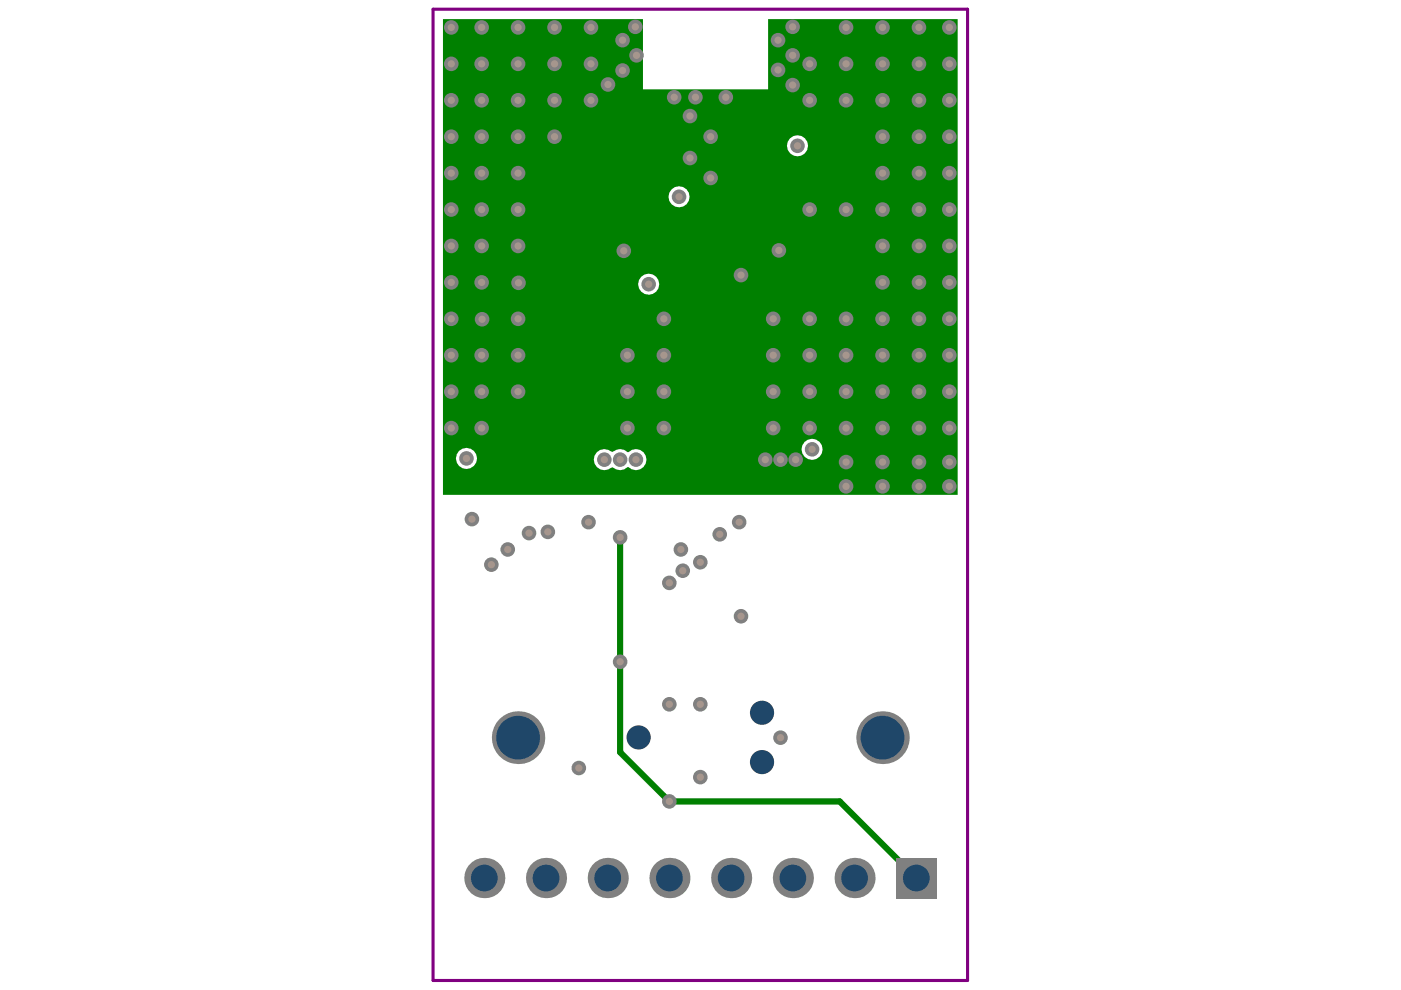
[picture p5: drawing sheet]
<svg xmlns="http://www.w3.org/2000/svg" width="297mm" height="210mm" viewBox="0 0 297 210" stroke-linecap="round" stroke-linejoin="round" font-family="sans-serif">
<path d="M93.9 4.1h42.4v14.8h26.6v-14.8h40.1v100.8h-109.1zM166.8 30.9a2.25 2.25 0 0 0 4.5 0 2.25 2.25 0 0 0-4.5 0zM141.7 41.7a2.25 2.25 0 0 0 4.5 0 2.25 2.25 0 0 0-4.5 0zM135.3 60.3a2.25 2.25 0 0 0 4.5 0 2.25 2.25 0 0 0-4.5 0zM126.5 95.9a2.22 2.22 0 0 0-.1 2.9 2.22 2.22 0 0 0 2.9 .5l.5-.2a2.54 2.54 0 0 0 3.3-.1h.1a2.24 2.24 0 0 0 3.2 0 2.24 2.24 0 0 0 0-3.1 2.24 2.24 0 0 0-3.2 0h-.1a2.41 2.41 0 0 0-3.3-.1 2.55 2.55 0 0 0-3.3 .1zM169.9 95.3a2.25 2.25 0 0 0 4.5 0 2.25 2.25 0 0 0-4.5 0zM96.7 97.2a2.24 2.24 0 0 0 4.4 0 2.24 2.24 0 0 0-4.4 0z" fill="#008000"/>
<path d="M131.5 113.9v45.6l10.4 10.4h36.1l16.3 16.3" fill="none" stroke="#008000" stroke-width="1.3"/>
<circle cx="109.9" cy="60" r="1.55" fill="#808080"/>
<circle cx="109.9" cy="60" r=".77" fill="#a6968d"/>
<circle cx="102.2" cy="67.7" r="1.55" fill="#808080"/>
<circle cx="102.2" cy="67.7" r=".77" fill="#a6968d"/>
<circle cx="102.1" cy="75.3" r="1.55" fill="#808080"/>
<circle cx="102.1" cy="75.3" r=".77" fill="#a6968d"/>
<circle cx="102.1" cy="83" r="1.55" fill="#808080"/>
<circle cx="102.1" cy="83" r=".77" fill="#a6968d"/>
<circle cx="102.1" cy="90.8" r="1.55" fill="#808080"/>
<circle cx="102.1" cy="90.8" r=".77" fill="#a6968d"/>
<circle cx="146.3" cy="33.5" r="1.55" fill="#808080"/>
<circle cx="146.3" cy="33.5" r=".77" fill="#a6968d"/>
<circle cx="157.1" cy="58.3" r="1.55" fill="#808080"/>
<circle cx="157.1" cy="58.3" r=".77" fill="#a6968d"/>
<circle cx="165.1" cy="53.1" r="1.55" fill="#808080"/>
<circle cx="165.1" cy="53.1" r=".77" fill="#a6968d"/>
<circle cx="157.1" cy="130.7" r="1.55" fill="#808080"/>
<circle cx="157.1" cy="130.7" r=".77" fill="#a6968d"/>
<circle cx="131.5" cy="140.3" r="1.55" fill="#808080"/>
<circle cx="131.5" cy="140.3" r=".77" fill="#a6968d"/>
<circle cx="141.9" cy="123.6" r="1.55" fill="#808080"/>
<circle cx="141.9" cy="123.6" r=".77" fill="#a6968d"/>
<circle cx="144.8" cy="121" r="1.55" fill="#808080"/>
<circle cx="144.8" cy="121" r=".77" fill="#a6968d"/>
<circle cx="194.8" cy="5.8" r="1.55" fill="#808080"/>
<circle cx="194.8" cy="5.8" r=".77" fill="#a6968d"/>
<circle cx="194.8" cy="13.5" r="1.55" fill="#808080"/>
<circle cx="194.8" cy="13.5" r=".77" fill="#a6968d"/>
<circle cx="194.8" cy="21.3" r="1.55" fill="#808080"/>
<circle cx="194.8" cy="21.3" r=".77" fill="#a6968d"/>
<circle cx="194.8" cy="29" r="1.55" fill="#808080"/>
<circle cx="194.8" cy="29" r=".77" fill="#a6968d"/>
<circle cx="194.8" cy="36.7" r="1.55" fill="#808080"/>
<circle cx="194.8" cy="36.7" r=".77" fill="#a6968d"/>
<circle cx="194.8" cy="44.4" r="1.55" fill="#808080"/>
<circle cx="194.8" cy="44.4" r=".77" fill="#a6968d"/>
<circle cx="194.8" cy="52.1" r="1.55" fill="#808080"/>
<circle cx="194.8" cy="52.2" r=".77" fill="#a6968d"/>
<circle cx="194.8" cy="59.9" r="1.55" fill="#808080"/>
<circle cx="194.8" cy="59.9" r=".77" fill="#a6968d"/>
<circle cx="194.8" cy="67.6" r="1.55" fill="#808080"/>
<circle cx="194.8" cy="67.6" r=".77" fill="#a6968d"/>
<circle cx="194.8" cy="75.3" r="1.55" fill="#808080"/>
<circle cx="194.8" cy="75.3" r=".77" fill="#a6968d"/>
<circle cx="194.8" cy="83" r="1.55" fill="#808080"/>
<circle cx="194.8" cy="83" r=".77" fill="#a6968d"/>
<circle cx="194.8" cy="90.8" r="1.55" fill="#808080"/>
<circle cx="194.8" cy="90.8" r=".77" fill="#a6968d"/>
<circle cx="187.1" cy="5.8" r="1.55" fill="#808080"/>
<circle cx="187.1" cy="5.8" r=".77" fill="#a6968d"/>
<circle cx="187.1" cy="13.5" r="1.55" fill="#808080"/>
<circle cx="187.1" cy="13.5" r=".77" fill="#a6968d"/>
<circle cx="187.1" cy="21.3" r="1.55" fill="#808080"/>
<circle cx="187.1" cy="21.3" r=".77" fill="#a6968d"/>
<circle cx="187.1" cy="29" r="1.55" fill="#808080"/>
<circle cx="187.1" cy="29" r=".77" fill="#a6968d"/>
<circle cx="187.1" cy="36.7" r="1.55" fill="#808080"/>
<circle cx="187.1" cy="36.7" r=".77" fill="#a6968d"/>
<circle cx="187.1" cy="44.4" r="1.55" fill="#808080"/>
<circle cx="187.1" cy="44.4" r=".77" fill="#a6968d"/>
<circle cx="187.1" cy="52.1" r="1.55" fill="#808080"/>
<circle cx="187.1" cy="52.2" r=".77" fill="#a6968d"/>
<circle cx="187.1" cy="59.9" r="1.55" fill="#808080"/>
<circle cx="187.1" cy="59.9" r=".77" fill="#a6968d"/>
<circle cx="187.1" cy="67.6" r="1.55" fill="#808080"/>
<circle cx="187.1" cy="67.6" r=".77" fill="#a6968d"/>
<circle cx="187.1" cy="75.3" r="1.55" fill="#808080"/>
<circle cx="187.1" cy="75.3" r=".77" fill="#a6968d"/>
<circle cx="187.1" cy="83" r="1.55" fill="#808080"/>
<circle cx="187.1" cy="83" r=".77" fill="#a6968d"/>
<circle cx="187.1" cy="90.8" r="1.55" fill="#808080"/>
<circle cx="187.1" cy="90.8" r=".77" fill="#a6968d"/>
<circle cx="179.4" cy="5.8" r="1.55" fill="#808080"/>
<circle cx="179.4" cy="5.8" r=".77" fill="#a6968d"/>
<circle cx="179.4" cy="13.5" r="1.55" fill="#808080"/>
<circle cx="179.4" cy="13.5" r=".77" fill="#a6968d"/>
<circle cx="179.4" cy="21.3" r="1.55" fill="#808080"/>
<circle cx="179.4" cy="21.3" r=".77" fill="#a6968d"/>
<circle cx="179.4" cy="44.4" r="1.55" fill="#808080"/>
<circle cx="179.4" cy="44.4" r=".77" fill="#a6968d"/>
<circle cx="179.4" cy="67.6" r="1.55" fill="#808080"/>
<circle cx="179.4" cy="67.6" r=".77" fill="#a6968d"/>
<circle cx="179.4" cy="75.3" r="1.55" fill="#808080"/>
<circle cx="179.4" cy="75.3" r=".77" fill="#a6968d"/>
<circle cx="179.4" cy="83" r="1.55" fill="#808080"/>
<circle cx="179.4" cy="83" r=".77" fill="#a6968d"/>
<circle cx="179.4" cy="90.8" r="1.55" fill="#808080"/>
<circle cx="179.4" cy="90.8" r=".77" fill="#a6968d"/>
<circle cx="171.7" cy="13.5" r="1.55" fill="#808080"/>
<circle cx="171.7" cy="13.5" r=".77" fill="#a6968d"/>
<circle cx="171.7" cy="21.3" r="1.55" fill="#808080"/>
<circle cx="171.7" cy="21.3" r=".77" fill="#a6968d"/>
<circle cx="171.7" cy="44.4" r="1.55" fill="#808080"/>
<circle cx="171.7" cy="44.4" r=".77" fill="#a6968d"/>
<circle cx="171.7" cy="67.6" r="1.55" fill="#808080"/>
<circle cx="171.7" cy="67.6" r=".77" fill="#a6968d"/>
<circle cx="171.7" cy="75.3" r="1.55" fill="#808080"/>
<circle cx="171.7" cy="75.3" r=".77" fill="#a6968d"/>
<circle cx="171.7" cy="83" r="1.55" fill="#808080"/>
<circle cx="171.7" cy="83" r=".77" fill="#a6968d"/>
<circle cx="171.7" cy="90.8" r="1.55" fill="#808080"/>
<circle cx="171.7" cy="90.8" r=".77" fill="#a6968d"/>
<circle cx="163.9" cy="67.6" r="1.55" fill="#808080"/>
<circle cx="163.9" cy="67.6" r=".77" fill="#a6968d"/>
<circle cx="163.9" cy="75.3" r="1.55" fill="#808080"/>
<circle cx="163.9" cy="75.3" r=".77" fill="#a6968d"/>
<circle cx="163.9" cy="83" r="1.55" fill="#808080"/>
<circle cx="163.9" cy="83" r=".77" fill="#a6968d"/>
<circle cx="163.9" cy="90.8" r="1.55" fill="#808080"/>
<circle cx="163.9" cy="90.8" r=".77" fill="#a6968d"/>
<circle cx="140.8" cy="67.6" r="1.55" fill="#808080"/>
<circle cx="140.8" cy="67.6" r=".77" fill="#a6968d"/>
<circle cx="140.8" cy="75.3" r="1.55" fill="#808080"/>
<circle cx="140.8" cy="75.3" r=".77" fill="#a6968d"/>
<circle cx="140.8" cy="83" r="1.55" fill="#808080"/>
<circle cx="140.8" cy="83" r=".77" fill="#a6968d"/>
<circle cx="140.8" cy="90.8" r="1.55" fill="#808080"/>
<circle cx="140.8" cy="90.8" r=".77" fill="#a6968d"/>
<circle cx="133" cy="75.3" r="1.55" fill="#808080"/>
<circle cx="133" cy="75.3" r=".77" fill="#a6968d"/>
<circle cx="133" cy="83" r="1.55" fill="#808080"/>
<circle cx="133" cy="83" r=".77" fill="#a6968d"/>
<circle cx="133" cy="90.8" r="1.55" fill="#808080"/>
<circle cx="133" cy="90.8" r=".77" fill="#a6968d"/>
<circle cx="125.3" cy="5.8" r="1.55" fill="#808080"/>
<circle cx="125.3" cy="5.8" r=".77" fill="#a6968d"/>
<circle cx="125.3" cy="13.5" r="1.55" fill="#808080"/>
<circle cx="125.3" cy="13.5" r=".77" fill="#a6968d"/>
<circle cx="125.3" cy="21.3" r="1.55" fill="#808080"/>
<circle cx="125.3" cy="21.3" r=".77" fill="#a6968d"/>
<circle cx="117.6" cy="5.8" r="1.55" fill="#808080"/>
<circle cx="117.6" cy="5.8" r=".77" fill="#a6968d"/>
<circle cx="117.6" cy="13.5" r="1.55" fill="#808080"/>
<circle cx="117.6" cy="13.5" r=".77" fill="#a6968d"/>
<circle cx="117.6" cy="21.3" r="1.55" fill="#808080"/>
<circle cx="117.6" cy="21.3" r=".77" fill="#a6968d"/>
<circle cx="117.6" cy="29" r="1.55" fill="#808080"/>
<circle cx="117.6" cy="29" r=".77" fill="#a6968d"/>
<circle cx="109.8" cy="5.8" r="1.55" fill="#808080"/>
<circle cx="109.8" cy="5.8" r=".77" fill="#a6968d"/>
<circle cx="109.8" cy="13.5" r="1.55" fill="#808080"/>
<circle cx="109.8" cy="13.5" r=".77" fill="#a6968d"/>
<circle cx="109.8" cy="21.3" r="1.55" fill="#808080"/>
<circle cx="109.8" cy="21.3" r=".77" fill="#a6968d"/>
<circle cx="109.8" cy="29" r="1.55" fill="#808080"/>
<circle cx="109.8" cy="29" r=".77" fill="#a6968d"/>
<circle cx="109.8" cy="36.7" r="1.55" fill="#808080"/>
<circle cx="109.8" cy="36.7" r=".77" fill="#a6968d"/>
<circle cx="109.8" cy="44.4" r="1.55" fill="#808080"/>
<circle cx="109.8" cy="44.4" r=".77" fill="#a6968d"/>
<circle cx="109.8" cy="52.1" r="1.55" fill="#808080"/>
<circle cx="109.8" cy="52.2" r=".77" fill="#a6968d"/>
<circle cx="109.8" cy="67.6" r="1.55" fill="#808080"/>
<circle cx="109.8" cy="67.6" r=".77" fill="#a6968d"/>
<circle cx="109.8" cy="75.3" r="1.55" fill="#808080"/>
<circle cx="109.8" cy="75.3" r=".77" fill="#a6968d"/>
<circle cx="109.8" cy="83" r="1.55" fill="#808080"/>
<circle cx="109.8" cy="83" r=".77" fill="#a6968d"/>
<circle cx="102.1" cy="5.8" r="1.55" fill="#808080"/>
<circle cx="102.1" cy="5.8" r=".77" fill="#a6968d"/>
<circle cx="102.1" cy="13.5" r="1.55" fill="#808080"/>
<circle cx="102.1" cy="13.5" r=".77" fill="#a6968d"/>
<circle cx="102.1" cy="21.3" r="1.55" fill="#808080"/>
<circle cx="102.1" cy="21.3" r=".77" fill="#a6968d"/>
<circle cx="102.1" cy="29" r="1.55" fill="#808080"/>
<circle cx="102.1" cy="29" r=".77" fill="#a6968d"/>
<circle cx="102.1" cy="36.7" r="1.55" fill="#808080"/>
<circle cx="102.1" cy="36.7" r=".77" fill="#a6968d"/>
<circle cx="102.1" cy="44.4" r="1.55" fill="#808080"/>
<circle cx="102.1" cy="44.4" r=".77" fill="#a6968d"/>
<circle cx="102.1" cy="52.1" r="1.55" fill="#808080"/>
<circle cx="102.1" cy="52.2" r=".77" fill="#a6968d"/>
<circle cx="102.1" cy="59.9" r="1.55" fill="#808080"/>
<circle cx="102.1" cy="59.9" r=".77" fill="#a6968d"/>
<circle cx="201.3" cy="98" r="1.55" fill="#808080"/>
<circle cx="201.3" cy="98" r=".77" fill="#a6968d"/>
<circle cx="201.3" cy="103.1" r="1.55" fill="#808080"/>
<circle cx="201.3" cy="103.1" r=".77" fill="#a6968d"/>
<circle cx="194.8" cy="103.1" r="1.55" fill="#808080"/>
<circle cx="194.8" cy="103.1" r=".77" fill="#a6968d"/>
<circle cx="187.1" cy="103.1" r="1.55" fill="#808080"/>
<circle cx="187.1" cy="103.1" r=".77" fill="#a6968d"/>
<circle cx="179.4" cy="103.1" r="1.55" fill="#808080"/>
<circle cx="179.4" cy="103.1" r=".77" fill="#a6968d"/>
<circle cx="194.8" cy="98" r="1.55" fill="#808080"/>
<circle cx="194.8" cy="98" r=".77" fill="#a6968d"/>
<circle cx="187.1" cy="98" r="1.55" fill="#808080"/>
<circle cx="187.1" cy="98" r=".77" fill="#a6968d"/>
<circle cx="179.4" cy="98" r="1.55" fill="#808080"/>
<circle cx="179.4" cy="98" r=".77" fill="#a6968d"/>
<circle cx="95.7" cy="5.8" r="1.55" fill="#808080"/>
<circle cx="95.7" cy="5.8" r=".77" fill="#a6968d"/>
<circle cx="95.7" cy="13.5" r="1.55" fill="#808080"/>
<circle cx="95.7" cy="13.5" r=".77" fill="#a6968d"/>
<circle cx="95.7" cy="21.3" r="1.55" fill="#808080"/>
<circle cx="95.7" cy="21.3" r=".77" fill="#a6968d"/>
<circle cx="95.7" cy="29" r="1.55" fill="#808080"/>
<circle cx="95.7" cy="29" r=".77" fill="#a6968d"/>
<circle cx="95.7" cy="36.7" r="1.55" fill="#808080"/>
<circle cx="95.7" cy="36.7" r=".77" fill="#a6968d"/>
<circle cx="95.7" cy="44.4" r="1.55" fill="#808080"/>
<circle cx="95.7" cy="44.4" r=".77" fill="#a6968d"/>
<circle cx="95.7" cy="52.1" r="1.55" fill="#808080"/>
<circle cx="95.7" cy="52.2" r=".77" fill="#a6968d"/>
<circle cx="95.7" cy="59.9" r="1.55" fill="#808080"/>
<circle cx="95.7" cy="59.9" r=".77" fill="#a6968d"/>
<circle cx="95.7" cy="67.6" r="1.55" fill="#808080"/>
<circle cx="95.7" cy="67.6" r=".77" fill="#a6968d"/>
<circle cx="95.7" cy="75.3" r="1.55" fill="#808080"/>
<circle cx="95.7" cy="75.3" r=".77" fill="#a6968d"/>
<circle cx="95.7" cy="83" r="1.55" fill="#808080"/>
<circle cx="95.7" cy="83" r=".77" fill="#a6968d"/>
<circle cx="95.7" cy="90.8" r="1.55" fill="#808080"/>
<circle cx="95.7" cy="90.8" r=".77" fill="#a6968d"/>
<circle cx="132.3" cy="53.2" r="1.55" fill="#808080"/>
<circle cx="132.3" cy="53.2" r=".77" fill="#a6968d"/>
<circle cx="137.5" cy="60.3" r="1.55" fill="#808080"/>
<circle cx="137.5" cy="60.3" r=".77" fill="#a6968d"/>
<circle cx="107.7" cy="116.5" r="1.55" fill="#808080"/>
<circle cx="107.7" cy="116.5" r=".77" fill="#a6968d"/>
<circle cx="104.2" cy="119.7" r="1.55" fill="#808080"/>
<circle cx="104.2" cy="119.7" r=".77" fill="#a6968d"/>
<circle cx="124.8" cy="110.7" r="1.55" fill="#808080"/>
<circle cx="124.8" cy="110.7" r=".77" fill="#a6968d"/>
<circle cx="116.2" cy="112.8" r="1.55" fill="#808080"/>
<circle cx="116.2" cy="112.8" r=".77" fill="#a6968d"/>
<circle cx="112.2" cy="113" r="1.55" fill="#808080"/>
<circle cx="112.2" cy="113" r=".77" fill="#a6968d"/>
<circle cx="141.9" cy="149.3" r="1.55" fill="#808080"/>
<circle cx="141.9" cy="149.3" r=".77" fill="#a6968d"/>
<circle cx="141.9" cy="169.9" r="1.55" fill="#808080"/>
<circle cx="141.9" cy="169.9" r=".77" fill="#a6968d"/>
<circle cx="148.5" cy="119.2" r="1.55" fill="#808080"/>
<circle cx="148.5" cy="119.2" r=".77" fill="#a6968d"/>
<circle cx="144.4" cy="116.5" r="1.55" fill="#808080"/>
<circle cx="144.4" cy="116.5" r=".77" fill="#a6968d"/>
<circle cx="152.6" cy="113.3" r="1.55" fill="#808080"/>
<circle cx="152.6" cy="113.3" r=".77" fill="#a6968d"/>
<circle cx="156.7" cy="110.7" r="1.55" fill="#808080"/>
<circle cx="156.7" cy="110.7" r=".77" fill="#a6968d"/>
<circle cx="165.5" cy="156.4" r="1.55" fill="#808080"/>
<circle cx="165.5" cy="156.4" r=".77" fill="#a6968d"/>
<circle cx="131.5" cy="113.9" r="1.55" fill="#808080"/>
<circle cx="131.5" cy="113.9" r=".77" fill="#a6968d"/>
<circle cx="148.5" cy="149.3" r="1.55" fill="#808080"/>
<circle cx="148.5" cy="149.3" r=".77" fill="#a6968d"/>
<circle cx="148.5" cy="164.8" r="1.55" fill="#808080"/>
<circle cx="148.5" cy="164.8" r=".77" fill="#a6968d"/>
<circle cx="122.7" cy="162.8" r="1.55" fill="#808080"/>
<circle cx="122.7" cy="162.8" r=".77" fill="#a6968d"/>
<circle cx="100.1" cy="110.1" r="1.55" fill="#808080"/>
<circle cx="100.1" cy="110.1" r=".77" fill="#a6968d"/>
<circle cx="162.3" cy="97.5" r="1.55" fill="#808080"/>
<circle cx="162.3" cy="97.5" r=".77" fill="#a6968d"/>
<circle cx="168.7" cy="97.5" r="1.55" fill="#808080"/>
<circle cx="168.7" cy="97.5" r=".77" fill="#a6968d"/>
<circle cx="165.5" cy="97.5" r="1.55" fill="#808080"/>
<circle cx="165.5" cy="97.5" r=".77" fill="#a6968d"/>
<circle cx="172.2" cy="95.3" r="1.55" fill="#808080"/>
<circle cx="172.2" cy="95.3" r=".77" fill="#a6968d"/>
<circle cx="98.9" cy="97.2" r="1.55" fill="#808080"/>
<circle cx="98.9" cy="97.2" r=".77" fill="#a6968d"/>
<circle cx="128.1" cy="97.5" r="1.55" fill="#808080"/>
<circle cx="128.1" cy="97.5" r=".77" fill="#a6968d"/>
<circle cx="134.8" cy="97.5" r="1.55" fill="#808080"/>
<circle cx="134.8" cy="97.5" r=".77" fill="#a6968d"/>
<circle cx="131.5" cy="97.5" r="1.55" fill="#808080"/>
<circle cx="131.5" cy="97.5" r=".77" fill="#a6968d"/>
<circle cx="144" cy="41.7" r="1.55" fill="#808080"/>
<circle cx="144" cy="41.7" r=".77" fill="#a6968d"/>
<circle cx="169.1" cy="30.9" r="1.55" fill="#808080"/>
<circle cx="169.1" cy="30.9" r=".77" fill="#a6968d"/>
<circle cx="201.3" cy="90.8" r="1.55" fill="#808080"/>
<circle cx="201.3" cy="90.8" r=".77" fill="#a6968d"/>
<circle cx="201.3" cy="83" r="1.55" fill="#808080"/>
<circle cx="201.3" cy="83" r=".77" fill="#a6968d"/>
<circle cx="201.3" cy="75.3" r="1.55" fill="#808080"/>
<circle cx="201.3" cy="75.3" r=".77" fill="#a6968d"/>
<circle cx="201.3" cy="67.6" r="1.55" fill="#808080"/>
<circle cx="201.3" cy="67.6" r=".77" fill="#a6968d"/>
<circle cx="201.3" cy="59.9" r="1.55" fill="#808080"/>
<circle cx="201.3" cy="59.9" r=".77" fill="#a6968d"/>
<circle cx="201.3" cy="52.1" r="1.55" fill="#808080"/>
<circle cx="201.3" cy="52.2" r=".77" fill="#a6968d"/>
<circle cx="201.3" cy="44.4" r="1.55" fill="#808080"/>
<circle cx="201.3" cy="44.4" r=".77" fill="#a6968d"/>
<circle cx="201.3" cy="36.7" r="1.55" fill="#808080"/>
<circle cx="201.3" cy="36.7" r=".77" fill="#a6968d"/>
<circle cx="201.3" cy="29" r="1.55" fill="#808080"/>
<circle cx="201.3" cy="29" r=".77" fill="#a6968d"/>
<circle cx="201.3" cy="21.3" r="1.55" fill="#808080"/>
<circle cx="201.3" cy="21.3" r=".77" fill="#a6968d"/>
<circle cx="201.3" cy="13.5" r="1.55" fill="#808080"/>
<circle cx="201.3" cy="13.5" r=".77" fill="#a6968d"/>
<circle cx="201.3" cy="5.8" r="1.55" fill="#808080"/>
<circle cx="201.3" cy="5.8" r=".77" fill="#a6968d"/>
<circle cx="168.1" cy="18" r="1.55" fill="#808080"/>
<circle cx="168.1" cy="18" r=".77" fill="#a6968d"/>
<circle cx="168.1" cy="11.7" r="1.55" fill="#808080"/>
<circle cx="168.1" cy="11.7" r=".77" fill="#a6968d"/>
<circle cx="168.1" cy="5.7" r="1.55" fill="#808080"/>
<circle cx="168.1" cy="5.7" r=".77" fill="#a6968d"/>
<circle cx="128.9" cy="17.9" r="1.55" fill="#808080"/>
<circle cx="128.9" cy="17.9" r=".77" fill="#a6968d"/>
<circle cx="134.7" cy="5.7" r="1.55" fill="#808080"/>
<circle cx="134.7" cy="5.7" r=".77" fill="#a6968d"/>
<circle cx="132" cy="15" r="1.55" fill="#808080"/>
<circle cx="132" cy="15" r=".77" fill="#a6968d"/>
<circle cx="135" cy="11.7" r="1.55" fill="#808080"/>
<circle cx="135" cy="11.7" r=".77" fill="#a6968d"/>
<circle cx="132" cy="8.5" r="1.55" fill="#808080"/>
<circle cx="132" cy="8.5" r=".77" fill="#a6968d"/>
<circle cx="150.7" cy="37.7" r="1.55" fill="#808080"/>
<circle cx="150.7" cy="37.7" r=".77" fill="#a6968d"/>
<circle cx="150.7" cy="29" r="1.55" fill="#808080"/>
<circle cx="150.7" cy="29" r=".77" fill="#a6968d"/>
<circle cx="146.3" cy="24.6" r="1.55" fill="#808080"/>
<circle cx="146.3" cy="24.6" r=".77" fill="#a6968d"/>
<circle cx="153.9" cy="20.6" r="1.55" fill="#808080"/>
<circle cx="153.9" cy="20.6" r=".77" fill="#a6968d"/>
<circle cx="147.4" cy="20.6" r="1.55" fill="#808080"/>
<circle cx="147.4" cy="20.6" r=".77" fill="#a6968d"/>
<circle cx="142.9" cy="20.6" r="1.55" fill="#808080"/>
<circle cx="142.9" cy="20.6" r=".77" fill="#a6968d"/>
<circle cx="165" cy="14.8" r="1.55" fill="#808080"/>
<circle cx="165" cy="14.8" r=".77" fill="#a6968d"/>
<circle cx="165" cy="8.5" r="1.55" fill="#808080"/>
<circle cx="165" cy="8.5" r=".77" fill="#a6968d"/>
<circle cx="109.8" cy="156.4" r="5.6" fill="#808080"/>
<circle cx="109.8" cy="156.4" r="4.6" fill="#1f4769"/>
<circle cx="135.4" cy="156.4" r="2.33" fill="#808080"/>
<circle cx="135.4" cy="156.4" r="2.56" fill="#1f4769"/>
<circle cx="187.1" cy="156.4" r="5.6" fill="#808080"/>
<circle cx="187.1" cy="156.4" r="4.6" fill="#1f4769"/>
<circle cx="115.8" cy="186.2" r="4.3" fill="#808080"/>
<circle cx="115.8" cy="186.2" r="2.83" fill="#1f4769"/>
<circle cx="168.1" cy="186.2" r="4.3" fill="#808080"/>
<circle cx="168.1" cy="186.2" r="2.83" fill="#1f4769"/>
<path d="M190 181.9h8.5v8.5h-8.5z" fill-rule="evenodd" fill="#808080"/>
<circle cx="194.3" cy="186.2" r="2.83" fill="#1f4769"/>
<circle cx="181.2" cy="186.2" r="4.3" fill="#808080"/>
<circle cx="181.2" cy="186.2" r="2.83" fill="#1f4769"/>
<circle cx="155" cy="186.2" r="4.3" fill="#808080"/>
<circle cx="155" cy="186.2" r="2.83" fill="#1f4769"/>
<circle cx="141.9" cy="186.2" r="4.3" fill="#808080"/>
<circle cx="141.9" cy="186.2" r="2.83" fill="#1f4769"/>
<circle cx="128.9" cy="186.2" r="4.3" fill="#808080"/>
<circle cx="128.9" cy="186.2" r="2.83" fill="#1f4769"/>
<circle cx="161.6" cy="151.1" r="2.33" fill="#808080"/>
<circle cx="161.6" cy="151.1" r="2.56" fill="#1f4769"/>
<circle cx="161.6" cy="161.6" r="2.33" fill="#808080"/>
<circle cx="161.6" cy="161.6" r="2.56" fill="#1f4769"/>
<circle cx="102.7" cy="186.2" r="4.3" fill="#808080"/>
<circle cx="102.7" cy="186.2" r="2.83" fill="#1f4769"/>
<path d="M91.8 2h113.3v205.9h-113.3z" fill="none" stroke="#800080" stroke-width=".66"/>
</svg>
